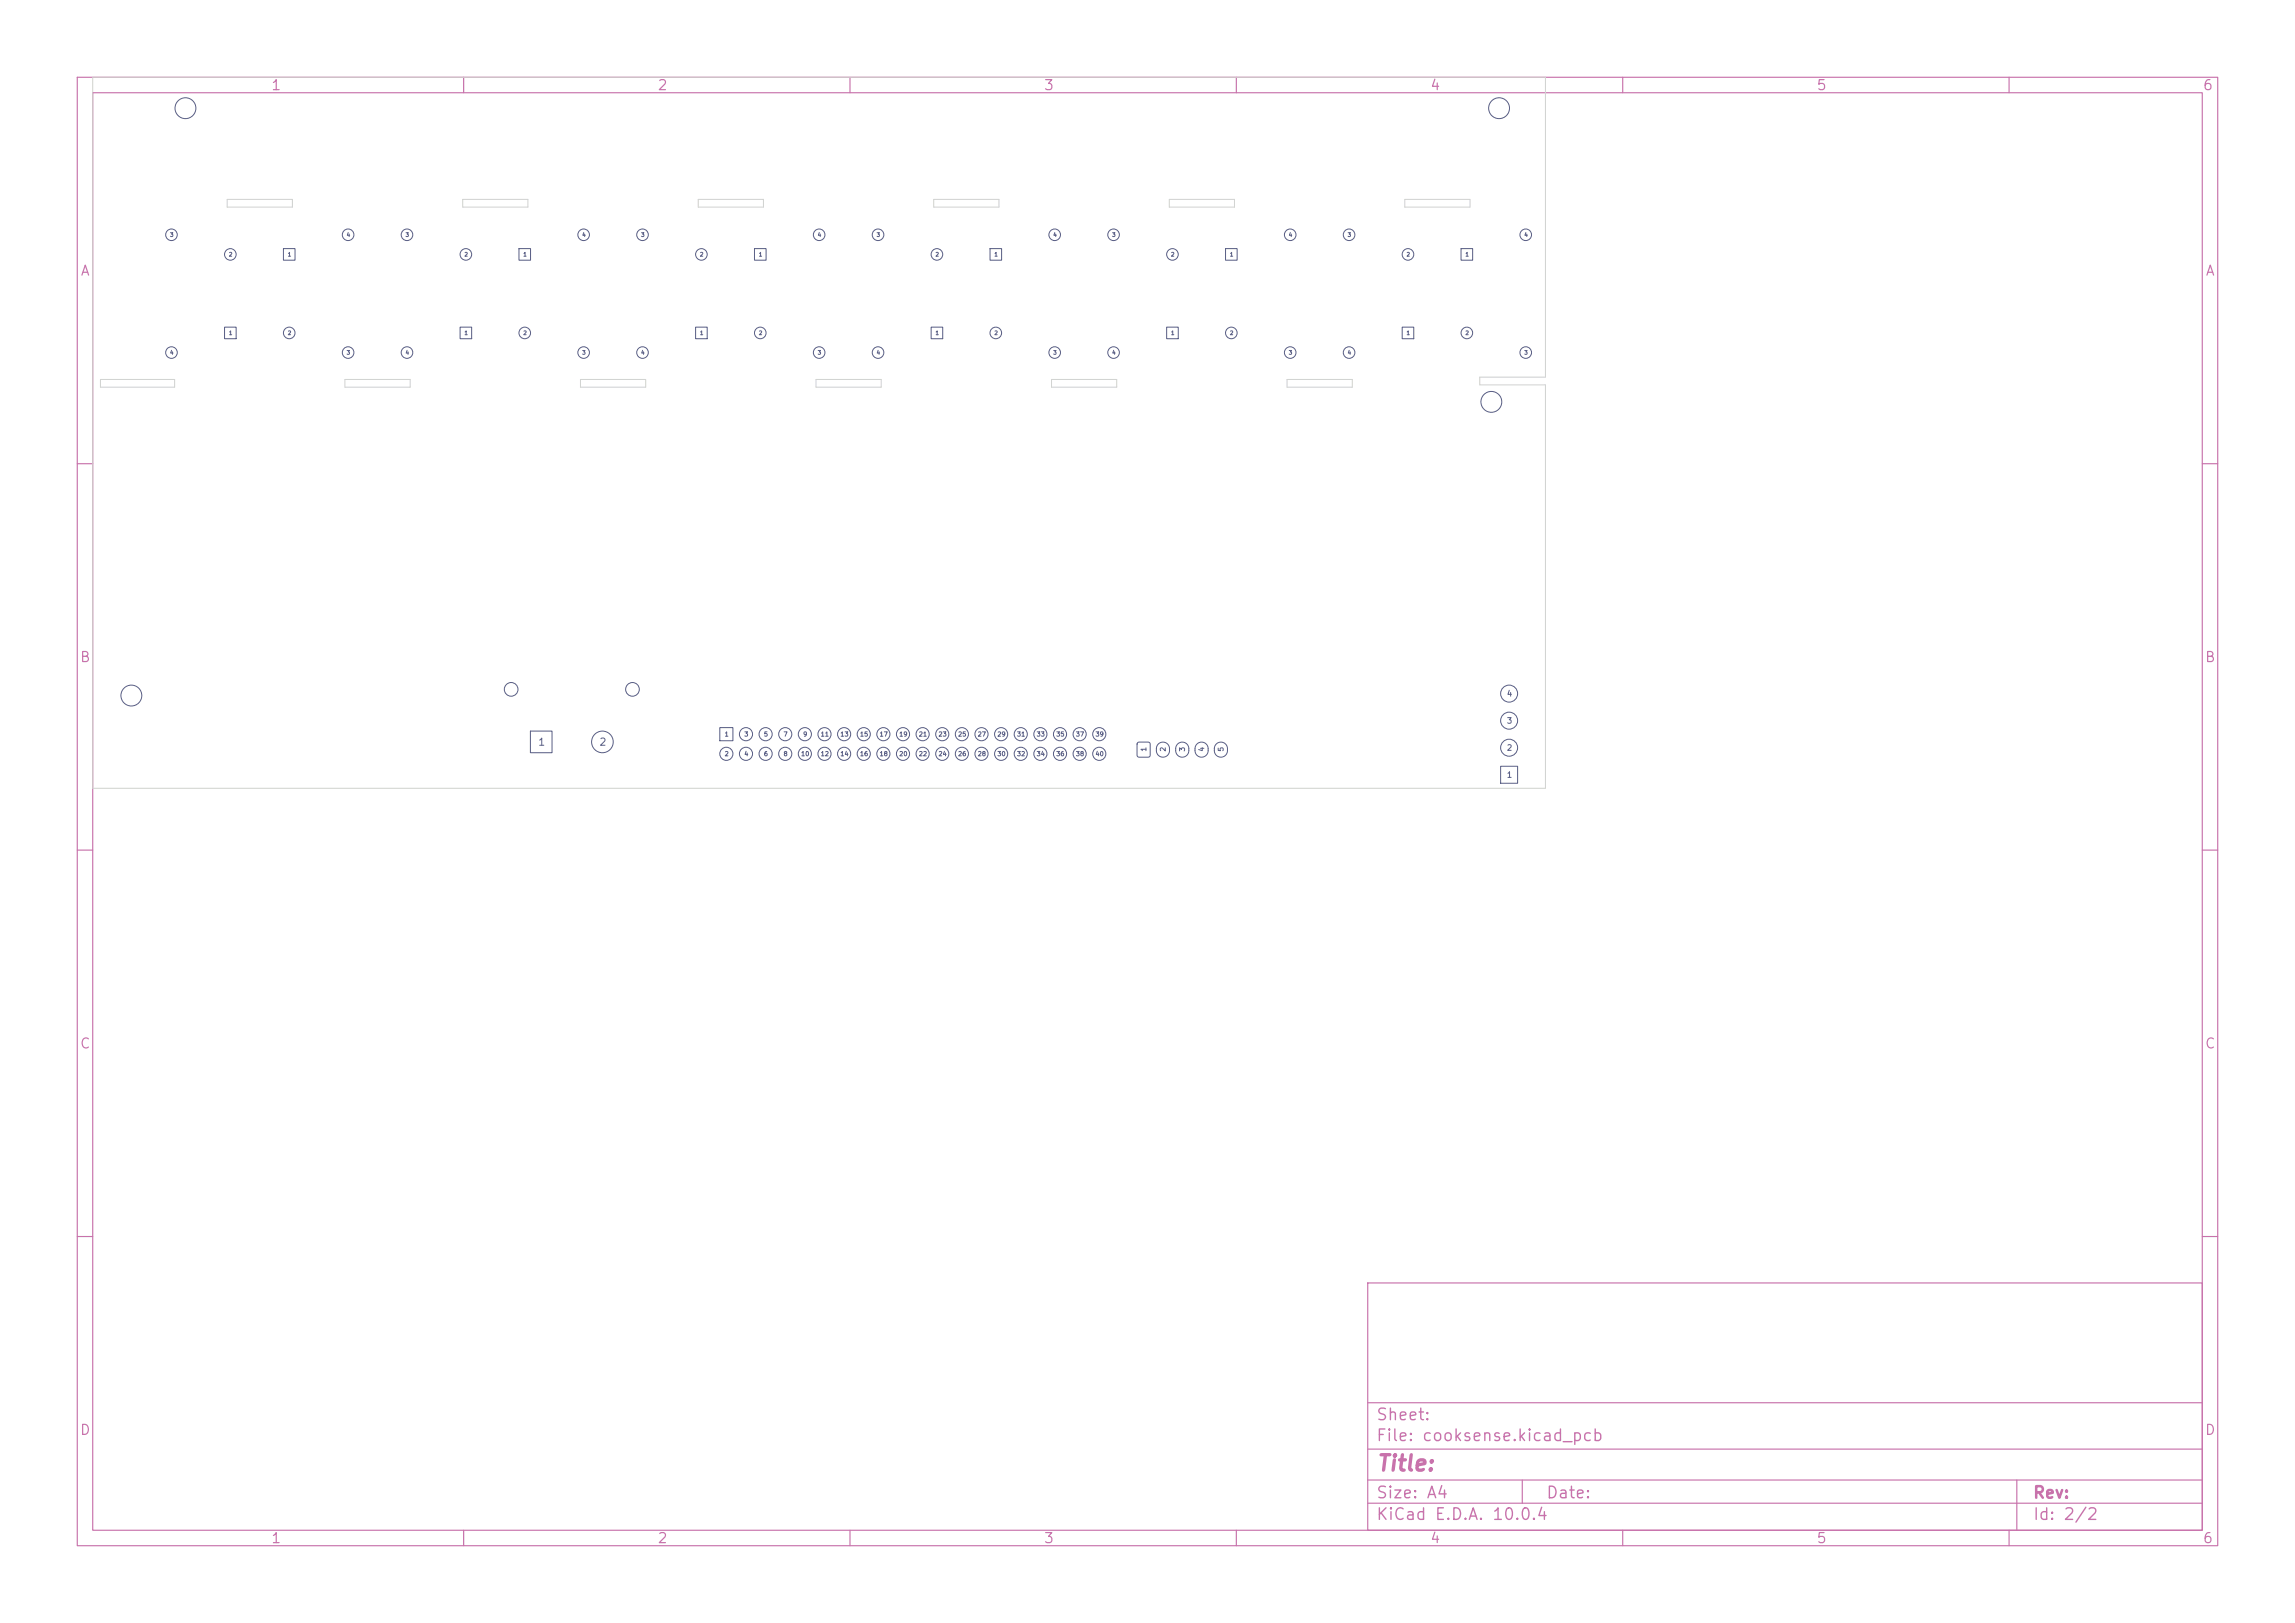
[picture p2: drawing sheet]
<svg xmlns="http://www.w3.org/2000/svg" width="297mm" height="210mm" viewBox="0 0 297 210" stroke-linecap="round" stroke-linejoin="round" font-family="sans-serif">
<defs><g id="words">
<text font-size="2" fill="#c872ab" x="178" y="190.8">Title:</text>
<g font-size="1.5" fill="#c872ab">
<text x="178" y="184.2">Sheet:</text>
<text x="178" y="186.9">File: cooksense.kicad_pcb</text>
<text x="178" y="197.1">KiCad E.D.A. 10.0.4</text>
<text x="178" y="194.3">Size: A4</text>
<text x="200" y="194.3">Date:</text>
<text x="263" y="194.3">Rev:</text>
<text x="263" y="197.1">Id: 2/2</text>
</g>
<g font-size="1.3" fill="#c872ab">
<text x="35" y="12">1</text>
<text x="85" y="12">2</text>
<text x="135" y="12">3</text>
<text x="185" y="12">4</text>
<text x="235" y="12">5</text>
<text x="285" y="12">6</text>
<text x="10.3" y="36">A</text>
<text x="285.4" y="36">A</text>
<text x="10.3" y="86">B</text>
<text x="285.3" y="86">B</text>
<text x="10.3" y="136">C</text>
<text x="285.3" y="136">C</text>
<text x="10.3" y="186">D</text>
<text x="285.3" y="186">D</text>
<text x="35" y="200">1</text>
<text x="85" y="200">2</text>
<text x="135" y="200">3</text>
<text x="185" y="200">4</text>
<text x="235" y="200">5</text>
<text x="285" y="200">6</text>
</g>
<g font-size=".9" fill="#585d84">
<text x="69.6" y="96.7">1</text>
<text x="77.5" y="96.7">2</text>
</g>
<g font-size=".7" fill="#585d84">
<text x="194.9" y="93.8">3</text>
<text x="194.9" y="90.3">4</text>
<text x="148.5" y="97.3" transform="rotate(-90 148.5 97.3)">1</text>
<text x="151" y="97.3" transform="rotate(-90 151 97.3)">2</text>
<text x="153.5" y="97.3" transform="rotate(-90 153.5 97.3)">3</text>
<text x="156" y="97.3" transform="rotate(-90 156 97.3)">4</text>
<text x="158.5" y="97.3" transform="rotate(-90 158.5 97.3)">5</text>
<text x="194.9" y="100.8">1</text>
<text x="194.9" y="97.3">2</text>
</g>
<g font-size=".6" fill="#585d84">
<text x="93.7" y="95.4">1</text>
<text x="96.3" y="95.4">3</text>
<text x="98.8" y="95.4">5</text>
<text x="101.3" y="95.4">7</text>
<text x="103.9" y="95.4">9</text>
<text x="106.1" y="95.4">11</text>
<text x="108.7" y="95.4">13</text>
<text x="111.2" y="95.4">15</text>
<text x="113.8" y="95.4">17</text>
<text x="116.3" y="95.4">19</text>
<text x="118.8" y="95.4">21</text>
<text x="121.4" y="95.4">23</text>
<text x="123.9" y="95.4">25</text>
<text x="126.5" y="95.4">27</text>
<text x="129" y="95.4">29</text>
<text x="131.5" y="95.4">31</text>
<text x="134.1" y="95.4">33</text>
<text x="136.6" y="95.4">35</text>
<text x="139.2" y="95.4">37</text>
<text x="141.7" y="95.4">39</text>
<text x="93.7" y="98">2</text>
<text x="96.3" y="98">4</text>
<text x="98.8" y="98">6</text>
<text x="101.3" y="98">8</text>
<text x="103.6" y="98">10</text>
<text x="106.1" y="98">12</text>
<text x="108.7" y="98">14</text>
<text x="111.2" y="98">16</text>
<text x="113.8" y="98">18</text>
<text x="116.3" y="98">20</text>
<text x="118.8" y="98">22</text>
<text x="121.4" y="98">24</text>
<text x="123.9" y="98">26</text>
<text x="126.5" y="98">28</text>
<text x="129" y="98">30</text>
<text x="131.5" y="98">32</text>
<text x="134.1" y="98">34</text>
<text x="136.6" y="98">36</text>
<text x="139.2" y="98">38</text>
<text x="141.7" y="98">40</text>
</g>
<g font-size=".5" fill="#585d84">
<text x="21.9" y="30.8">3</text>
<text x="29.6" y="33.3">2</text>
<text x="37.2" y="33.3">1</text>
<text x="44.8" y="30.8">4</text>
<text x="52.4" y="30.8">3</text>
<text x="60" y="33.3">2</text>
<text x="67.7" y="33.3">1</text>
<text x="75.3" y="30.8">4</text>
<text x="82.9" y="30.8">3</text>
<text x="90.5" y="33.3">2</text>
<text x="98.1" y="33.3">1</text>
<text x="105.8" y="30.8">4</text>
<text x="113.4" y="30.8">3</text>
<text x="121" y="33.3">2</text>
<text x="128.6" y="33.3">1</text>
<text x="136.2" y="30.8">4</text>
<text x="143.9" y="30.8">3</text>
<text x="151.5" y="33.3">2</text>
<text x="159.1" y="33.3">1</text>
<text x="166.7" y="30.8">4</text>
<text x="174.3" y="30.8">3</text>
<text x="182" y="33.3">2</text>
<text x="189.6" y="33.3">1</text>
<text x="197.2" y="30.8">4</text>
<text x="21.9" y="46">4</text>
<text x="29.6" y="43.5">1</text>
<text x="37.2" y="43.5">2</text>
<text x="44.8" y="46">3</text>
<text x="52.4" y="46">4</text>
<text x="60" y="43.5">1</text>
<text x="67.7" y="43.5">2</text>
<text x="75.3" y="46">3</text>
<text x="82.9" y="46">4</text>
<text x="90.5" y="43.5">1</text>
<text x="98.1" y="43.5">2</text>
<text x="105.8" y="46">3</text>
<text x="113.4" y="46">4</text>
<text x="121" y="43.5">1</text>
<text x="128.6" y="43.5">2</text>
<text x="136.2" y="46">3</text>
<text x="143.9" y="46">4</text>
<text x="151.5" y="43.5">1</text>
<text x="159.1" y="43.5">2</text>
<text x="166.7" y="46">3</text>
<text x="174.3" y="46">4</text>
<text x="182" y="43.5">1</text>
<text x="189.6" y="43.5">2</text>
<text x="197.2" y="46">3</text>
</g>
</g></defs>
<g fill="none" stroke="#c872ab" stroke-width=".15">
<path d="M10 10h277v190h-277zM12 12h273v186h-273zM60 10v2M110 10v2M160 10v2M210 10v2M260 10v2M10 60h2M285 60h2M10 110h2M285 110h2M10 160h2"/>
<path d="M177 166h108v32h-108zM285 160h2M60 198v2M110 198v2M160 198v2M177 194.5h108M177 191.5h108M177 187.5h108M177 181.5h108M197 191.5v3M210 198v2M260 198v2"/>
<path d="M261 191.5v6.5"/>
</g>
<g fill="none" stroke="#585d84" stroke-width=".13">
<path d="M36.7 32.2h1.5v1.5h-1.5zM67.2 32.2h1.5v1.5h-1.5zM97.6 32.2h1.5v1.5h-1.5zM128.1 32.2h1.5v1.5h-1.5zM158.6 32.2h1.5v1.5h-1.5zM189.1 32.2h1.5v1.5h-1.5zM29.1 42.3h1.5v1.5h-1.5zM59.5 42.3h1.5v1.5h-1.5zM90 42.3h1.5v1.5h-1.5zM120.5 42.3h1.5v1.5h-1.5zM151 42.3h1.5v1.5h-1.5zM181.5 42.3h1.5v1.5h-1.5z"/>
<path d="M68.6 94.6h2.8v2.8h-2.8zM93.1 94.1h1.7v1.7h-1.7zM147.2 96.1l.2-.1 1.4 .1 .1 .2v1.4l-.1 .2-.2 .1-1.4-.1v-.2v-1.4zM149.9 96.3a.85 .85 0 0 1 .9-.2 .85 .85 0 0 1 .5 .8v.2a.85 .85 0 0 1-.8 .9 .85 .85 0 0 1-.9-.9l.1-.4zM152.4 96.3a.85 .85 0 0 1 .9-.2 .85 .85 0 0 1 .6 .8v.2a.85 .85 0 0 1-.9 .9 .85 .85 0 0 1-.8-.9v-.4zM154.9 96.3a.85 .85 0 0 1 .9-.2 .85 .85 0 0 1 .5 .8v.2a.85 .85 0 0 1-.8 .9 .85 .85 0 0 1-.9-.9l.1-.4zM157.4 96.3a.85 .85 0 0 1 .9-.2 .85 .85 0 0 1 .5 .8l.1 .2a.85 .85 0 0 1-.9 .9 .85 .85 0 0 1-.8-.9v-.4zM194.2 99.1h2.2v2.3h-2.2z"/>
<circle cx="24" cy="14" r="1.35"/>
<circle cx="194" cy="14" r="1.35"/>
<circle cx="22.2" cy="30.4" r=".75"/>
<circle cx="29.8" cy="32.9" r=".75"/>
<circle cx="45" cy="30.4" r=".75"/>
<circle cx="52.7" cy="30.4" r=".75"/>
<circle cx="60.3" cy="32.9" r=".75"/>
<circle cx="75.5" cy="30.4" r=".75"/>
<circle cx="83.1" cy="30.4" r=".75"/>
<circle cx="90.8" cy="32.9" r=".75"/>
<circle cx="106" cy="30.4" r=".75"/>
<circle cx="113.6" cy="30.4" r=".75"/>
<circle cx="121.2" cy="32.9" r=".75"/>
<circle cx="136.5" cy="30.4" r=".75"/>
<circle cx="144.1" cy="30.4" r=".75"/>
<circle cx="151.7" cy="32.9" r=".75"/>
<circle cx="167" cy="30.4" r=".75"/>
<circle cx="174.6" cy="30.4" r=".75"/>
<circle cx="182.2" cy="32.9" r=".75"/>
<circle cx="197.4" cy="30.4" r=".75"/>
<circle cx="22.2" cy="45.6" r=".75"/>
<circle cx="37.4" cy="43.1" r=".75"/>
<circle cx="45" cy="45.6" r=".75"/>
<circle cx="52.7" cy="45.6" r=".75"/>
<circle cx="67.9" cy="43.1" r=".75"/>
<circle cx="75.5" cy="45.6" r=".75"/>
<circle cx="83.1" cy="45.6" r=".75"/>
<circle cx="98.4" cy="43.1" r=".75"/>
<circle cx="106" cy="45.6" r=".75"/>
<circle cx="113.6" cy="45.6" r=".75"/>
<circle cx="128.9" cy="43.1" r=".75"/>
<circle cx="136.5" cy="45.6" r=".75"/>
<circle cx="144.1" cy="45.6" r=".75"/>
<circle cx="159.3" cy="43.1" r=".75"/>
<circle cx="167" cy="45.6" r=".75"/>
<circle cx="174.6" cy="45.6" r=".75"/>
<circle cx="189.8" cy="43.1" r=".75"/>
<circle cx="193" cy="52" r="1.35"/>
<circle cx="197.4" cy="45.6" r=".75"/>
<circle cx="17" cy="90" r="1.35"/>
<circle cx="66.1" cy="89.2" r=".88"/>
<circle cx="78" cy="96" r="1.4"/>
<circle cx="81.8" cy="89.2" r=".88"/>
<circle cx="94" cy="97.5" r=".85"/>
<circle cx="96.5" cy="97.5" r=".85"/>
<circle cx="96.5" cy="95" r=".85"/>
<circle cx="99.1" cy="97.5" r=".85"/>
<circle cx="99.1" cy="95" r=".85"/>
<circle cx="101.6" cy="95" r=".85"/>
<circle cx="101.6" cy="97.5" r=".85"/>
<circle cx="104.2" cy="95" r=".85"/>
<circle cx="104.2" cy="97.5" r=".85"/>
<circle cx="106.7" cy="95" r=".85"/>
<circle cx="106.7" cy="97.5" r=".85"/>
<circle cx="109.2" cy="95" r=".85"/>
<circle cx="109.2" cy="97.5" r=".85"/>
<circle cx="111.8" cy="95" r=".85"/>
<circle cx="111.8" cy="97.5" r=".85"/>
<circle cx="114.3" cy="97.5" r=".85"/>
<circle cx="114.3" cy="95" r=".85"/>
<circle cx="116.9" cy="97.5" r=".85"/>
<circle cx="116.9" cy="95" r=".85"/>
<circle cx="119.4" cy="97.5" r=".85"/>
<circle cx="119.4" cy="95" r=".85"/>
<circle cx="121.9" cy="97.5" r=".85"/>
<circle cx="121.9" cy="95" r=".85"/>
<circle cx="124.5" cy="95" r=".85"/>
<circle cx="124.5" cy="97.5" r=".85"/>
<circle cx="127" cy="95" r=".85"/>
<circle cx="127" cy="97.5" r=".85"/>
<circle cx="129.6" cy="95" r=".85"/>
<circle cx="129.6" cy="97.5" r=".85"/>
<circle cx="132.1" cy="97.5" r=".85"/>
<circle cx="132.1" cy="95" r=".85"/>
<circle cx="134.6" cy="97.5" r=".85"/>
<circle cx="134.6" cy="95" r=".85"/>
<circle cx="137.2" cy="95" r=".85"/>
<circle cx="137.2" cy="97.5" r=".85"/>
<circle cx="139.7" cy="95" r=".85"/>
<circle cx="139.7" cy="97.5" r=".85"/>
<circle cx="142.3" cy="97.5" r=".85"/>
<circle cx="142.3" cy="95" r=".85"/>
<circle cx="195.3" cy="89.7" r="1.1"/>
<circle cx="195.3" cy="96.7" r="1.1"/>
<circle cx="195.3" cy="93.2" r="1.1"/>
</g>
<g fill="none" stroke="#d0d2cd" stroke-width=".13">
<path d="M12 10h188v38.8h-8.5v1h8.5v52.2h-188zM29.4 25.8h8.4v1h-8.4zM59.9 25.8h8.4v1h-8.4zM90.4 25.8h8.4v1h-8.4zM120.8 25.8h8.5v1h-8.5zM151.3 25.8h8.5v1h-8.5zM181.8 25.8h8.4v1h-8.4zM13 49.1h9.6v1h-9.6zM44.6 49.1h8.5v1h-8.5zM75.1 49.1h8.5v1h-8.5zM105.6 49.1h8.4v1h-8.4zM136.1 49.1h8.4v1h-8.4z"/>
<path d="M166.6 49.1h8.4v1h-8.4z"/>
</g>
<use href="#words"/>
</svg>
